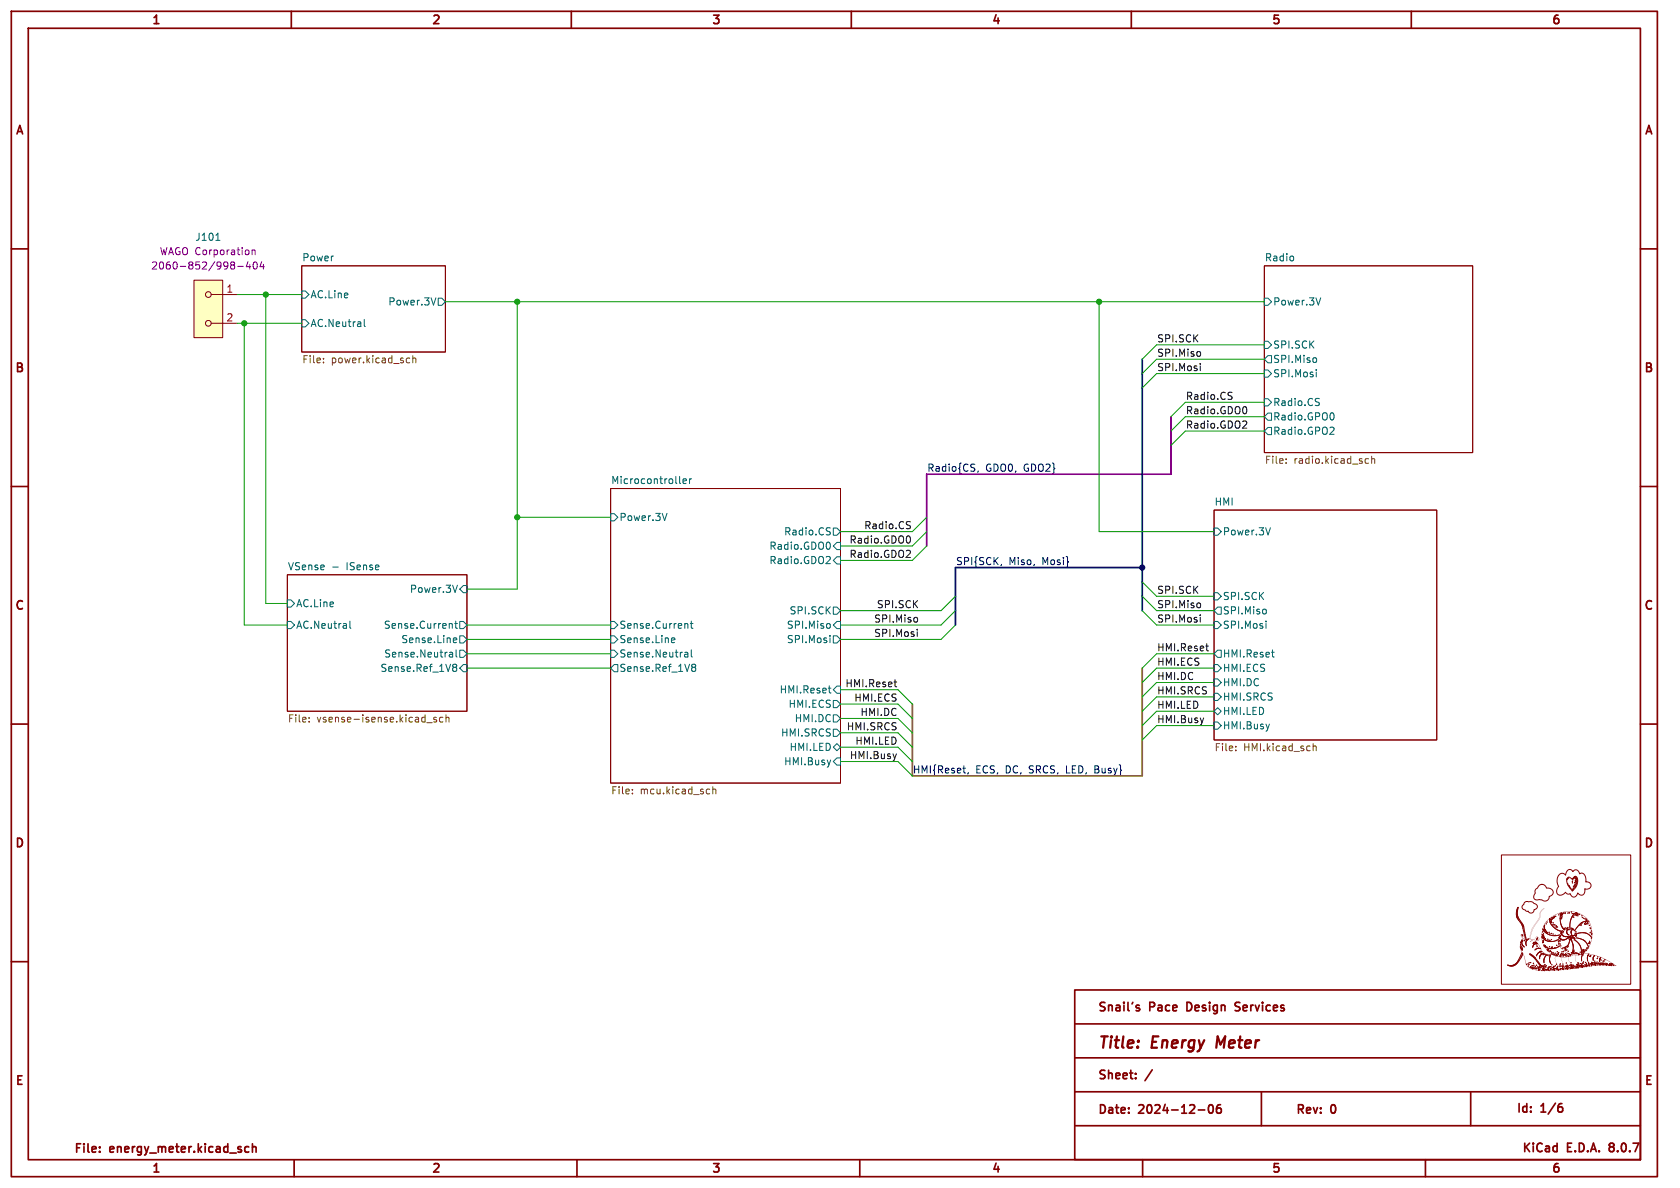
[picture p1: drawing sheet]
<svg xmlns="http://www.w3.org/2000/svg" width="297mm" height="210mm" viewBox="0 0 297 210" stroke-linecap="round" stroke-linejoin="round" font-family="sans-serif">
<defs><g id="words">
<g font-size="2.8" fill="#840000">
<text x="194" y="185.9">Title:</text>
<text x="203.7" y="185.9">Energy</text>
<text x="215.9" y="185.9">Meter</text>
</g>
<g font-size="2.1" fill="#840000">
<text x="26.7" y="4.7">1</text>
<text x="76.3" y="4.7">2</text>
<text x="125.8" y="4.7">3</text>
<text x="175.2" y="4.7">4</text>
<text x="224.7" y="4.7">5</text>
<text x="274.2" y="4.7">6</text>
<text x="2.6" y="24.2">A</text>
<text x="290.6" y="24.2">A</text>
<text x="2.5" y="66.2">B</text>
<text x="290.5" y="66.2">B</text>
<text x="2.5" y="108.2">C</text>
<text x="290.5" y="108.2">C</text>
<text x="2.5" y="150.2">D</text>
<text x="290.5" y="150.2">D</text>
<text x="194" y="179.2">Snail's</text>
<text x="203.3" y="179.2">Pace</text>
<text x="210.5" y="179.2">Design</text>
<text x="219.7" y="179.2">Services</text>
<text x="194" y="191.2">Sheet:</text>
<text x="202.7" y="191.2">/</text>
<text x="2.5" y="192.2">E</text>
<text x="194" y="197.3">Date:</text>
<text x="201.5" y="197.3">2024-12-06</text>
<text x="229" y="197.3">Rev:</text>
<text x="235.4" y="197.3">0</text>
<text x="268" y="197.1">Id:</text>
<text x="272.5" y="197.1">1/6</text>
<text x="290.5" y="192.2">E</text>
<text x="13" y="204.2">File:</text>
<text x="19.5" y="204.2">energy_meter.kicad_sch</text>
<text x="26.7" y="207.7">1</text>
<text x="76.3" y="207.7">2</text>
<text x="125.8" y="207.7">3</text>
<text x="175.2" y="207.7">4</text>
<text x="224.7" y="207.7">5</text>
<text x="269" y="204.1">KiCad</text>
<text x="274.2" y="207.7">6</text>
<text x="277.2" y="204.1">E.D.A.</text>
<text x="285.2" y="204.1">8.0.7</text>
</g>
<g font-size="1.8" fill="#840084">
<text x="26.6" y="47.9">2060-852/998-404</text>
<text x="28.1" y="45.3">WAGO Corporation</text>
</g>
<g font-size="1.8" fill="#006464">
<text x="34.4" y="42.8">J101</text>
<text x="53.3" y="46.3">Power</text>
<text x="223.5" y="46.3">Radio</text>
<text x="54.8" y="52.9">AC.Line</text>
<text x="54.8" y="58">AC.Neutral</text>
<text x="68.5" y="54.2">Power.3V</text>
<text x="225" y="54.2">Power.3V</text>
<text x="225" y="61.8">SPI.SCK</text>
<text x="225" y="64.4">SPI.Miso</text>
<text x="225" y="66.9">SPI.Mosi</text>
<text x="225" y="72">Radio.CS</text>
<text x="225" y="77.1">Radio.GPO2</text>
<text x="225" y="74.5">Radio.GPO0</text>
<text x="107.9" y="85.6">Microcontroller</text>
<text x="214.6" y="89.5">HMI</text>
<text x="109.4" y="92.3">Power.3V</text>
<text x="138.5" y="94.8">Radio.CS</text>
<text x="216.1" y="94.8">Power.3V</text>
<text x="50.8" y="100.9">VSense</text>
<text x="61.4" y="100.9">ISense</text>
<text x="135.9" y="99.9">Radio.GDO2</text>
<text x="135.9" y="97.4">Radio.GDO0</text>
<text x="52.3" y="107.5">AC.Line</text>
<text x="72.4" y="105">Power.3V</text>
<text x="216.1" y="106.3">SPI.SCK</text>
<text x="52.3" y="111.4">AC.Neutral</text>
<text x="67.8" y="111.4">Sense.Current</text>
<text x="70.8" y="113.9">Sense.Line</text>
<text x="109.4" y="111.4">Sense.Current</text>
<text x="109.4" y="113.9">Sense.Line</text>
<text x="139" y="111.4">SPI.Miso</text>
<text x="139" y="113.9">SPI.Mosi</text>
<text x="139.5" y="108.8">SPI.SCK</text>
<text x="216.1" y="108.8">SPI.Miso</text>
<text x="216.1" y="111.4">SPI.Mosi</text>
<text x="67.2" y="119">Sense.Ref_1V8</text>
<text x="67.8" y="116.4">Sense.Neutral</text>
<text x="109.4" y="116.4">Sense.Neutral</text>
<text x="109.4" y="119">Sense.Ref_1V8</text>
<text x="216.1" y="116.4">HMI.Reset</text>
<text x="216.1" y="119">HMI.ECS</text>
<text x="137.7" y="122.8">HMI.Reset</text>
<text x="139.3" y="125.3">HMI.ECS</text>
<text x="216.1" y="121.5">HMI.DC</text>
<text x="216.1" y="124.1">HMI.SRCS</text>
<text x="138" y="130.4">HMI.SRCS</text>
<text x="140.4" y="127.9">HMI.DC</text>
<text x="216.1" y="126.6">HMI.LED</text>
<text x="216.1" y="129.1">HMI.Busy</text>
<text x="138.5" y="135.5">HMI.Busy</text>
<text x="139.5" y="132.9">HMI.LED</text>
</g>
<g font-size="1.8" fill="#a90000">
<text x="39.9" y="51.8">1</text>
<text x="39.9" y="56.9">2</text>
</g>
<g font-size="1.8" fill="#725600">
<text x="53.3" y="64.5">File:</text>
<text x="58.6" y="64.5">power.kicad_sch</text>
<text x="223.5" y="82.3">File:</text>
<text x="228.7" y="82.3">radio.kicad_sch</text>
<text x="50.8" y="128">File:</text>
<text x="56" y="128">vsense-isense.kicad_sch</text>
<text x="214.6" y="133.1">File:</text>
<text x="219.9" y="133.1">HMI.kicad_sch</text>
<text x="107.9" y="140.7">File:</text>
<text x="113.2" y="140.7">mcu.kicad_sch</text>
</g>
<g font-size="1.8" fill="#0f0f0f">
<text x="204.5" y="65.7">SPI.Mosi</text>
<text x="204.5" y="60.6">SPI.SCK</text>
<text x="204.5" y="63.2">SPI.Miso</text>
<text x="209.5" y="70.8">Radio.CS</text>
<text x="209.5" y="75.9">Radio.GDO2</text>
<text x="209.5" y="73.3">Radio.GDO0</text>
<text x="152.7" y="93.6">Radio.CS</text>
<text x="150.1" y="96.2">Radio.GDO0</text>
<text x="150.1" y="98.7">Radio.GDO2</text>
<text x="154.9" y="107.6">SPI.SCK</text>
<text x="204.5" y="107.6">SPI.Miso</text>
<text x="204.5" y="105.1">SPI.SCK</text>
<text x="154.4" y="112.7">SPI.Mosi</text>
<text x="154.4" y="110.1">SPI.Miso</text>
<text x="204.5" y="110.1">SPI.Mosi</text>
<text x="204.5" y="115.2">HMI.Reset</text>
<text x="204.5" y="117.8">HMI.ECS</text>
<text x="149.4" y="121.6">HMI.Reset</text>
<text x="150.9" y="124.1">HMI.ECS</text>
<text x="204.5" y="120.3">HMI.DC</text>
<text x="204.5" y="122.8">HMI.SRCS</text>
<text x="204.5" y="125.4">HMI.LED</text>
<text x="149.6" y="129.2">HMI.SRCS</text>
<text x="151.1" y="131.7">HMI.LED</text>
<text x="152" y="126.7">HMI.DC</text>
<text x="204.5" y="127.9">HMI.Busy</text>
<text x="150.1" y="134.3">HMI.Busy</text>
</g>
<g font-size="1.8" fill="#000084">
<text x="163.8" y="83.5">Radio{CS,</text>
<text x="174.3" y="83.5">GDO0,</text>
<text x="181.1" y="83.5">GDO2}</text>
<text x="168.9" y="100">SPI{SCK,</text>
<text x="178.4" y="100">Miso,</text>
<text x="184.4" y="100">Mosi}</text>
<text x="161.3" y="136.8">HMI{Reset,</text>
<text x="172.5" y="136.8">ECS,</text>
<text x="177.9" y="136.8">DC,</text>
<text x="182.2" y="136.8">SRCS,</text>
<text x="189" y="136.8">LED,</text>
<text x="194.2" y="136.8">Busy}</text>
</g>
</g></defs>
<g fill="none" stroke="#840000" stroke-width=".3">
<path d="M2 2h291v206h-291zM5 5h285v200h-285zM51.5 2v3M101 2v3M150.5 2v3M200 2v3M249.5 2v3M2 44h3M290 44h3M2 86h3M290 86h3M2 128h3"/>
<path d="M290 128h3M2 170h3M190 175h100v30h-100zM201.3 178.2l.2 .2-.2 .3M201.3 177.7l.1 .1M210.2 177.2h-.4v1.5h.4M218.3 178.6h.8M219.2 177.3l-.6-.1-.3 .3 .2 .3 .6 .2M290 170h3M190 181h100M190 187h100M190 193h100"/>
<path d="M190 199h100M199.6 196.6v.2M199.6 195.9v.1M200.8 190.5v.2M200.8 189.8v.1M211.8 196.2h1.2M213.8 195.4l.2-.1a.81 .81 0 0 1 .6 .6 .81 .81 0 0 1-.3 .8l-.2 .1a.81 .81 0 0 1-.3-1.4zM215.8 195.3a.59 .59 0 0 0-.7 .6v.6l.1 .2 .4 .1 .2-.2 .1-.5-.1-.2h-.5l-.2 .2M223 193v6M260 193v6M275.8 195.1h.3M276 195.7l.3 .2v.4l-.3 .3"/>
<path d="M17.6 203.5v.2M17.6 202.8v.1M44 202.8l-.4-.1-.3 .3v.4l.1 .2h.6M44.6 202.8l.2-.1 .4 .1 .1 .9M44.6 202.2v1.5M52 205v3M102 205v3M152 205v3M202 205v3M252 205v3M284.6 202.2v.4M284.6 202.9v.5"/>
</g>
<path d="M215.3 183.2l-.3 2" fill="none" stroke="#840000" stroke-width=".4"/>
<g fill="none" stroke="#840000" stroke-width=".18">
<path d="M53.3 47h25.4v15.2h-25.4zM223.5 47h36.8v33h-36.8zM107.9 86.4h40.7v52h-40.7zM214.6 90.2h39.4v40.6h-39.4zM50.8 101.6h31.7v24.1h-31.7zM265.4 151.1h22.9v22.9h-22.9zM268.8 167.4l.2 .3M269 167.7h.1M269 166.1l.1 .8 .4 .5M269.1 167.7h.1M269.1 168.4l-.8 1.5-.3 .4-.7 .4-.8-.1a1.43 1.43 0 0 0 2.1-.8l.6-1.3M269.1 167.7v.1"/>
<path d="M269.7 165.9l-.7-2.6a2.42 2.42 0 0 1-.9-2.2l.3-.7-.1 .1a2.22 2.22 0 0 0 .3 2.1l.7 1.1 .5 2.2M269.9 166.3l-.2 .4 .1 .5M269.9 166.3h.1M270.3 165.9l-.4 .4M270.4 168.7l.8 .6 1 1.2 .6 .4M270.4 168.6l.8 .6 .6 .7a1.72 1.72 0 0 0 1 1M271.1 167l-.1 .5M271.1 167h.1M271.2 167h-.1M271.2 167h.1M271.8 166.8l-.6 .2M272 171.2l.1 .4"/>
<path d="M272 171.2h.1M272 171.1v.1M272 171.1h.1M272 168.4l-.4 .6M272 171v.1M272 168.4h.1M272.1 171h-.1M272.1 171h.1M272.2 170.9l-.1 .1M272.2 170.9h.1M272.2 168.3l-.2 .1M272.2 169.1v.4"/>
<path d="M272.2 169.1h.1M272.2 168.3h.1M272.3 168.9l-.1 .2M272.3 168.9h.1M272.4 167.7a.97 .97 0 0 0-1.1 .3M272.6 165.6l.5 .5a2.15 2.15 0 0 0 2.4-.1M272.6 168.2l-.4 .1M272.7 164.2h.1M272.8 164.2l.4 .6a2.57 2.57 0 0 0 2.5 .5M272.8 171.3h.1M272.8 171.2v.1M272.8 171.2h.1"/>
<path d="M272.8 170.9h.1M272.8 171.3v.1M272.8 171.4h.1M272.8 171.1v.1M272.8 171.1h.1M272.9 171.1h-.1M272.9 171.4v.1M272.9 171.1h.1M272.9 171.5h.1M272.9 171v.1M272.9 171h.1M272.9 170.9h.1"/>
<path d="M272.9 171.5l.1 .1M272.9 167.2l.7 .4a2.26 2.26 0 0 0 2.1-.4M273 168.5l-.7 .4M273 171.6h.1M273 170.9h.1M273.5 168.7l-.5 .7v.8M273.7 171.2v.1M273.7 171.3h.1M273.7 171.2h.1M273.7 171.1v.1M273.7 171.3v.1M273.7 171.1h.1"/>
<path d="M273.7 171.4h.1M273.8 171.4v.1M273.8 171l-.1 .1M273.8 171.5h.1M273.8 171.5l.1 .1M273.8 171h.1M273.9 170.9l-.1 .1M274 162.3a2.51 2.51 0 0 0 2.1 2.3M274.1 168.8l-.2 .8 .3 .8M274.6 171.2h.1M274.6 171.2l.1 .1M274.7 171.3v.1"/>
<path d="M274.7 171.4l.1 .1M274.7 170.7l-.1 .5M274.8 171.5h.1M274.8 171.5v.1M275.4 171.2h.1M275.4 171.2v.1M275.4 171.3h.1M275.4 171.3v.1M275.4 170.7v.5M275.4 171.4h.1M275.5 171.4h.1M275.5 171.4v.1"/>
<path d="M275.6 165.7l.3 .4 .4 .1 .9-.4M275.7 167.2h.1M276 164.8l.3 .6M276 161.3a2.59 2.59 0 0 0 .5 2.9M276.3 165.4h.1M276.3 171.3h.1M276.3 170.7v.6M276.3 165.4l.4 .2h.5M276.3 171.3v.1M276.3 171.4h.1M276.5 164.2h.1M276.5 164.2v.1"/>
<path d="M276.9 171h.1M276.9 170.9v.1M276.9 171v.1M276.9 171.1h.1M277 171.1h.1M277 171.1v.1M277 164.8h.1M277 164.8v.2M277 171.2h.1M277 165h.1M277 171.2l.1 .1M277 170.6l-.1 .3"/>
<path d="M277 165l.3 .3M277.1 167.2l-1 .5M277.2 164.1l-.2 .7M277.2 167.1l-.1 .1M277.2 165.6h.1M277.2 165.6v.1M277.2 165.7h.1M277.3 165.7h.1M277.4 165.7h.1M277.4 166.1h.1M277.5 165.7h-.1M277.5 166.1h.1"/>
<path d="M277.5 165.7h.1M277.5 166.1l-.3 1M277.6 166.1h-.1M277.6 165.7h.1M277.6 165.6v.1M277.6 166.1h.1M277.6 165.6h.1M277.7 165.6h-.1M277.7 166.1h-.1M277.7 166.1h.1M277.7 164.8l.2 .5M277.7 164.7v.1"/>
<path d="M277.8 166.1h-.1M277.8 166.2l.3 1.2-.3 1.3M277.8 170.8v.1M277.8 170.9h.1M277.8 170.9v.2M277.8 164.6l-.1 .1M277.8 164.6h.1M277.8 166h.1M277.8 171.1h.1M277.8 171.1l.1 .1M277.8 170.5v.3M277.9 166h-.1"/>
<path d="M277.9 165.8h.1M277.9 165.9v.1M277.9 165.8v.1M277.9 165.9h.1M277.9 171.2h.1M278.1 164.2l-.3 .4M278.1 165.7h.1M278.1 165.7v.1M278.1 165.8h.1M278.2 165.8h.1M278.2 165.4l-.1 .1M278.2 165.4h.1"/>
<path d="M278.3 165.4h-.1M278.3 165.8h.1M278.3 165.3v.1M278.3 166.1l.8 .7a2.32 2.32 0 0 1 .4 1.9M278.3 165.8v.1M278.3 165.9h.1M278.3 165.3h.1M278.4 165.9h.1M278.4 165.3h-.1M278.4 165.9v.1M278.4 165.3h.1M278.4 166h.1"/>
<path d="M278.5 165.3h.1M278.6 165.3v.1M278.6 165.4h.1M278.6 165.8l.6 .1a2.02 2.02 0 0 1 1.6 1.6M278.7 165l1.3-.1a1.82 1.82 0 0 1 1.4 .9M278.8 161.3l-.6 .3-.4 .7-.2 .9-.1 .9M278.8 170.7v.1M278.8 170.7h.1M278.8 170.8h.1M278.8 170.8v.1M278.8 170.6v.1M278.8 170.9h.1"/>
<path d="M278.9 170.9h.1M278.9 170.6h-.1M278.9 170.9v.1M278.9 170.5v.1M278.9 171h.1M279 171h.1M279 170.4l-.1 .1M279 171v.1M279 171.1h.1M279.6 170.6v.1M279.6 170.7h.1M279.6 170.6h.1"/>
<path d="M279.6 170.5v.1M279.6 170.7v.1M279.6 170.5h.1M279.6 170.8h.1M279.6 170.8l.1 .1M279.7 170.4l-.1 .1M279.7 170.4h.1M279.7 170.9h.1M279.7 170.9l.1 .1M279.8 171h.1M280 168.5l-.4 .6v.8M280.4 170.7h.1"/>
<path d="M280.4 170.7v.1M280.4 170.5v.2M280.4 170.8h.1M280.4 170.5h.1M280.4 170.4v.1M280.4 170.4h.1M280.5 170.4h-.1M280.5 170.4h.1M280.5 170.9h.1M280.5 170.3v.1M280.5 170.3h.1M280.7 169.1v.8"/>
<path d="M280.7 169v.1M280.7 168.9v.1M280.7 168.9h.1M280.9 168.6l-.2 .3M280.9 162.9a2.33 2.33 0 0 0-2.4 1.4l-.1 .2M281.3 170.5h.1M281.3 170.5v.1M281.3 170.4v.1M281.3 170.6h.1M281.3 170.4h.1M281.3 170.6l.1 .1M281.4 170.7h.1"/>
<path d="M281.4 170.7v.1M281.4 170.4h.1M281.4 170.3v.1M281.7 169.3v.5M281.7 169.3h.1M281.7 169.2v.1M281.7 169.2h.1M281.8 169l-.1 .2M281.8 169h.1M281.9 168.9l-.1 .1M281.9 168.9h.1M282 170.5h.1"/>
<path d="M282 170.5l.1 .1M282.1 170.6h.1M282.1 170.4l-.1 .1M282.1 170.4h.1M282.1 170.3v.1M282.1 170.3h.1M282.1 170.2v.1M282.1 170.2h.1M282.2 170.2h-.1M282.8 170.4h.1M282.8 170.5h.1M282.9 170.5h.1"/>
<path d="M282.9 170.4h-.1M282.9 170.3v.1M282.9 170.5v.1M282.9 170.6h.1M282.9 170.3h.1M282.9 170.2v.1M283 169.2l-.2 .4v.4M283.4 170.4v.1M283.4 170.4h.1M283.4 170.5h.1M283.4 170.5v.1M283.4 170.3h.1"/>
<path d="M283.4 170.6h.1M283.4 170.2v.1M284 170.5h.1M284 170.4v.1M284 170.6h.1M284 170.4h.1M284 170.6v.1M284 170.3v.1M284.1 170.3h.1M284.5 170.5h.1M284.5 170.5v.1M284.5 170.4v.1"/>
<path d="M284.5 170.4h.1M284.5 170.6v.1M284.5 170.7h.1M284.6 170.3l-.1 .1M284.6 170.3h.1M284.9 170.6h.1M284.9 170.5v.1M284.9 170.6v.1M284.9 170.7h.1M285 170.3l-.1 .2M285 170.3h.1"/>
</g>
<g fill="none" stroke="#006464" stroke-width=".18">
<path d="M53.3 56.5h.7l.6 .7-.6 .6h-.7zM53.3 51.4h.7l.6 .7-.6 .6h-.7zM64.4 56.5v1l.2 .2M77.1 52.6l-.5 1.3M77.5 52.7h.6l.6 .6-.6 .7h-.6zM223.5 52.7h.7l.6 .6-.6 .7h-.7zM228.6 45.4v.6M233.5 52.6l-.4 1.3M223.5 60.3h.7l.6 .7-.6 .6h-.7zM223.5 65.4h.7l.6 .6-.6 .7h-.7zM223.5 70.5h.7l.6 .6-.6 .7h-.7zM224.2 62.9h.6v1.2h-.6l-.7-.6z"/>
<path d="M224.2 75.6h.6v1.2h-.6l-.7-.6zM224.2 73h.6v1.3h-.6l-.7-.6zM232.5 63.2l.3 .3v.3l-.3 .3M232.7 65.3v.2M232.7 65.8v.8M233 71.1l.2 .2-.2 .4M233.1 70.4l.1 .1M235.3 75.5l.4 .1 .1 .3-.7 .9h.7M235.5 73a.79 .79 0 0 1 0 1.2M107.9 90.8h.7l.6 .6-.6 .7h-.7zM117.9 90.7l-.4 1.3M120.1 85.3l.2 .2"/>
<path d="M120.8 85.1l.6-.2-.1-.2-.4-.1-.1 .2v.6h.5M121.9 84.6v.9M122.3 84.6l-.4 .3M146.5 95.8a.79 .79 0 0 1 0 1.3M146.5 94l.3 .2-.3 .4M146.5 98.4l.3 .2-.1 .3-.7 .7h.8M146.6 93.3l.2 .1M147.3 93.3h.7l.6 .7-.6 .6h-.7zM148 98.4h.6v1.3h-.6l-.7-.6zM148 95.9h.6v1.3h-.6l-.7-.7zM214.6 93.3h.7l.6 .7-.6 .6h-.7zM224.6 93.3l-.4 1.3"/>
<path d="M50.8 106h.6l.7 .7-.7 .6h-.6zM50.8 109.9h.6l.7 .6-.7 .6h-.6zM58.8 100.2h1M61.9 109.8v1.1l.1 .2M79.5 115.4h.5v.7M79.5 116.1h.5M79.6 110.2l.4 .2v.7M80 115.6l-.5 .1M80.1 117.5l.2-.1 .3 .1 .1 .2-.2 .3M80.1 117.8l.2 .2M80.2 113.5h.5M80.2 112.8h.4l.1 .3-.6 .1"/>
<path d="M80.3 118h.2M80.3 118l-.2 .1M80.4 110.2h.5M80.5 118l.2 .2v.4l-.2 .1-.4-.1M80.6 109.8v1.1l.3 .2M80.6 114.9v1.1l.2 .1M80.9 103.4l-.5 1.3M81.3 112.4h.6l.6 .6-.6 .7h-.6zM81.3 114.9h.6l.6 .7-.6 .6h-.6zM81.3 109.9h.6l.6 .6-.6 .6h-.6zM81.9 103.5h.6v1.3h-.6l-.6-.7zM81.9 117.5h.6v1.2h-.6l-.6-.6z"/>
<path d="M107.9 109.9h.7l.6 .6-.6 .6h-.7zM107.9 112.4h.7l.6 .6-.6 .7h-.7zM107.9 114.9h.7l.6 .7-.6 .6h-.7zM108.6 117.5h.6v1.2h-.6l-.7-.6zM118.8 113.5h.4M118.8 112.8h.3l.2 .3-.6 .1M121.1 115.4h.4l.1 .7M121.1 116.1h.5M121.2 110.2l.4 .2v.7M121.6 115.6l-.5 .1M122 110.2h.5M122.2 109.8v1.1l.3 .2"/>
<path d="M122.2 114.9v1.1l.2 .1M122.3 117.8l.2 .2M122.3 117.5l.2-.1 .4 .1 .1 .2-.2 .3M122.5 118h.3M122.5 118l-.2 .1M122.8 118l.2 .2-.1 .4-.1 .1-.5-.1M146.5 110.2l.3 .3v.3l-.3 .3M146.7 112.3v.2M146.7 112.8v.8M147.3 112.4h.7l.6 .6-.6 .7h-.7zM147.3 107.3h.7l.6 .7-.6 .6h-.7zM148 109.9h.6v1.2h-.6l-.7-.6z"/>
<path d="M214.6 117.5h.7l.6 .6-.6 .6h-.7zM214.6 104.8h.7l.6 .6-.6 .6h-.7zM214.6 109.9h.7l.6 .6-.6 .6h-.7zM215.3 114.9h.6v1.3h-.6l-.7-.6zM215.3 107.3h.6v1.3h-.6l-.7-.6zM223.6 107.7l.3 .2v.4l-.3 .2M223.8 109.8v.1M223.8 110.2v.9M224.8 115.3h.5M225 116.1h.3M146.4 121.7h.5M146.7 122.4l.2 .1"/>
<path d="M146.8 134.4l-.3 .8M147.3 123.8h.7l.6 .7-.6 .6h-.7zM147.3 126.4h.7l.6 .6-.6 .6h-.7zM147.3 128.9h.7l.6 .6-.6 .7h-.7zM148 131.4l.6 .7-.6 .6-.7-.6zM148 134h.6v1.3h-.6l-.7-.7zM148 121.3h.6v1.3h-.6l-.7-.7zM214.6 120h.7l.6 .7-.6 .6h-.7zM214.6 122.6h.7l.6 .6-.6 .6h-.7zM214.6 125.7l.7-.6 .6 .6-.6 .7zM214.6 127.6h.7l.6 .7-.6 .6h-.7zM224.4 128l-.3 .8"/>
</g>
<g fill="none" stroke="#725600" stroke-width=".18">
<path d="M57.2 64v.1M57.2 63.4v.1M72.1 63.3l.3 .1M72.4 64.1h-.3M73 63.4l.2-.1 .3 .1v.7M73 62.9v1.2M227.4 81.8v.1M227.4 81.1v.2M241.5 81.9h.4M241.5 81.1h.4M242.5 81.2l.2-.1h.3v.8M242.5 80.6v1.3"/>
<path d="M54.6 127.5v.1M54.6 126.9v.1M75.5 127.8h.9M77.1 126.9l-.3-.1-.1 .2v.2l.4 .1v.3h-.4M78.3 126.9l-.4-.1-.2 .2 .1 .6h.5M78.8 126.9l.2-.1 .3 .1 .1 .7M78.8 126.4v1.2M111.8 139.6v.1M125.3 139.5l.2 .1M126 139.1v1.2M126 139.6l.2-.1 .3 .1 .1 .7M218.5 132.6v.1"/>
<path d="M218.5 131.9v.2M232.1 131.4v1.3M232.1 132l.2-.1h.3l.1 .8M111.8 140.2v.1M125.5 140.3h-.2"/>
</g>
<g fill="#840000">
<path d="M270.5 165.9l.5 .2z"/>
<path d="M274.9 169h.1a1.54 1.54 0 0 0 .2 1.3 1.44 1.44 0 0 1-.3-1.3z"/>
<path d="M278.6 168.8v1.2l-.1-.6z"/>
<path d="M276 169.2l.3 1z"/>
<path d="M277.2 169.2l.3 .9z"/>
</g>
<g fill="none" stroke="#840000" stroke-width=".18">
<path d="M269.1 165.3l.1 .2zM271.8 165.8l-.1 .3z"/>
<circle cx="277" cy="155.5" r=".03"/>
<circle cx="277.1" cy="155.4" r=".03"/>
<circle cx="277.1" cy="156.2" r=".03"/>
<circle cx="277.2" cy="155.3" r=".03"/>
<circle cx="277.3" cy="156.5" r=".03"/>
<circle cx="277.3" cy="155.2" r=".03"/>
<circle cx="277.4" cy="156.6" r=".03"/>
<circle cx="277.5" cy="156.7" r=".03"/>
<circle cx="277.5" cy="156.9" r=".03"/>
<circle cx="277.7" cy="157.1" r=".03"/>
<circle cx="277.9" cy="157.3" r=".03"/>
<circle cx="278" cy="155.9" r=".03"/>
<circle cx="278" cy="156.1" r=".03"/>
<circle cx="278" cy="155.6" r=".03"/>
<circle cx="278.1" cy="157.3" r=".03"/>
<circle cx="278.1" cy="157" r=".03"/>
<circle cx="278.1" cy="157.2" r=".03"/>
<circle cx="278.2" cy="156.8" r=".03"/>
<circle cx="278.2" cy="155.3" r=".03"/>
<circle cx="278.3" cy="155.2" r=".03"/>
<circle cx="278.3" cy="157" r=".03"/>
<circle cx="278.3" cy="156.7" r=".03"/>
<circle cx="278.3" cy="156.5" r=".03"/>
<circle cx="278.4" cy="155.2" r=".03"/>
<circle cx="278.4" cy="156.1" r=".03"/>
<circle cx="278.4" cy="156.8" r=".03"/>
<circle cx="278.4" cy="156.4" r=".03"/>
<circle cx="278.5" cy="156.7" r=".03"/>
<circle cx="278.5" cy="156" r=".03"/>
<circle cx="278.5" cy="155.3" r=".03"/>
<circle cx="278.5" cy="155.7" r=".03"/>
<circle cx="278.5" cy="155.6" r=".03"/>
<circle cx="278.5" cy="155" r=".03"/>
<circle cx="278.6" cy="155.8" r=".03"/>
<circle cx="278.6" cy="156.3" r=".03"/>
<circle cx="278.6" cy="156.6" r=".03"/>
<circle cx="278.6" cy="155.1" r=".03"/>
<circle cx="278.6" cy="156.5" r=".03"/>
<circle cx="278.7" cy="155.2" r=".03"/>
<circle cx="278.7" cy="156.2" r=".03"/>
<circle cx="278.7" cy="155.3" r=".03"/>
<circle cx="278.7" cy="156.1" r=".03"/>
<circle cx="278.8" cy="155.5" r=".03"/>
<circle cx="278.8" cy="155.9" r=".03"/>
<circle cx="278.8" cy="155.8" r=".03"/>
<circle cx="278.8" cy="155.6" r=".03"/>
<circle cx="278.8" cy="155.7" r=".03"/>
<circle cx="268.8" cy="167.1" r=".03"/>
<circle cx="268.8" cy="167" r=".03"/>
<circle cx="268.8" cy="166.7" r=".03"/>
<circle cx="268.9" cy="166.6" r=".03"/>
<circle cx="268.9" cy="167.3" r=".03"/>
<circle cx="269" cy="167.4" r=".03"/>
<circle cx="269" cy="167.8" r=".03"/>
<circle cx="269.1" cy="166.4" r=".03"/>
<circle cx="269.1" cy="168" r=".03"/>
<circle cx="269.1" cy="167.6" r=".03"/>
<circle cx="269.1" cy="167.9" r=".03"/>
<circle cx="269.2" cy="166.5" r=".03"/>
<circle cx="269.2" cy="166.2" r=".03"/>
<circle cx="269.5" cy="166.3" r=".03"/>
<circle cx="269.6" cy="166.1" r=".03"/>
<circle cx="269.9" cy="166.1" r=".03"/>
<circle cx="269.9" cy="170.5" r=".03"/>
<circle cx="270.1" cy="170.4" r=".03"/>
<circle cx="270.2" cy="170.8" r=".03"/>
<circle cx="270.3" cy="170.5" r=".03"/>
<circle cx="270.3" cy="170.2" r=".03"/>
<circle cx="270.5" cy="171" r=".03"/>
<circle cx="270.6" cy="170.9" r=".03"/>
<circle cx="270.6" cy="170.2" r=".03"/>
<circle cx="270.8" cy="171.1" r=".03"/>
<circle cx="270.8" cy="171" r=".03"/>
<circle cx="270.8" cy="170.7" r=".03"/>
<circle cx="270.9" cy="171.2" r=".03"/>
<circle cx="270.9" cy="171.3" r=".03"/>
<circle cx="271" cy="171" r=".03"/>
<circle cx="271" cy="170.7" r=".03"/>
<circle cx="271.1" cy="166.8" r=".03"/>
<circle cx="271.1" cy="170.3" r=".03"/>
<circle cx="271.1" cy="166.7" r=".03"/>
<circle cx="271.1" cy="171.2" r=".03"/>
<circle cx="271.2" cy="171" r=".03"/>
<circle cx="271.2" cy="170.6" r=".03"/>
<circle cx="271.2" cy="166.6" r=".03"/>
<circle cx="271.2" cy="171.1" r=".03"/>
<circle cx="271.4" cy="171.1" r=".03"/>
<circle cx="271.4" cy="171.2" r=".03"/>
<circle cx="271.4" cy="166.8" r=".03"/>
<circle cx="271.4" cy="170.8" r=".03"/>
<circle cx="271.5" cy="166.7" r=".03"/>
<circle cx="271.5" cy="166.6" r=".03"/>
<circle cx="271.6" cy="171.3" r=".03"/>
<circle cx="271.6" cy="171.2" r=".03"/>
<circle cx="271.6" cy="166.7" r=".03"/>
<circle cx="271.6" cy="166.8" r=".03"/>
<circle cx="271.6" cy="170.6" r=".03"/>
<circle cx="271.7" cy="167.1" r=".03"/>
<circle cx="271.7" cy="167.4" r=".03"/>
<circle cx="271.8" cy="171.2" r=".03"/>
<circle cx="271.8" cy="170.9" r=".03"/>
<circle cx="272" cy="171.3" r=".03"/>
<circle cx="272" cy="167.6" r=".03"/>
<circle cx="272.1" cy="171.2" r=".03"/>
<circle cx="272.1" cy="171.5" r=".03"/>
<circle cx="272.1" cy="170.9" r=".03"/>
<circle cx="272.2" cy="171.4" r=".03"/>
<circle cx="272.2" cy="168.3" r=".03"/>
<circle cx="272.3" cy="170.8" r=".03"/>
<circle cx="272.3" cy="168.2" r=".03"/>
<circle cx="272.4" cy="171.1" r=".03"/>
<circle cx="272.4" cy="171" r=".03"/>
<circle cx="272.5" cy="168.5" r=".03"/>
<circle cx="272.6" cy="171" r=".03"/>
<circle cx="272.6" cy="171.6" r=".03"/>
<circle cx="272.7" cy="165.7" r=".03"/>
<circle cx="272.7" cy="165.2" r=".03"/>
<circle cx="272.7" cy="164.8" r=".03"/>
<circle cx="272.7" cy="165.4" r=".03"/>
<circle cx="272.7" cy="166.6" r=".03"/>
<circle cx="272.7" cy="171.3" r=".03"/>
<circle cx="272.8" cy="166.3" r=".03"/>
<circle cx="272.8" cy="165.8" r=".03"/>
<circle cx="272.8" cy="165.6" r=".03"/>
<circle cx="272.8" cy="170.7" r=".03"/>
<circle cx="272.8" cy="165.3" r=".03"/>
<circle cx="272.8" cy="168.8" r=".03"/>
<circle cx="272.8" cy="166.5" r=".03"/>
<circle cx="272.9" cy="166.6" r=".03"/>
<circle cx="272.9" cy="165.1" r=".03"/>
<circle cx="272.9" cy="166.3" r=".03"/>
<circle cx="272.9" cy="171.3" r=".03"/>
<circle cx="272.9" cy="165.4" r=".03"/>
<circle cx="272.9" cy="165.7" r=".03"/>
<circle cx="272.9" cy="165.6" r=".03"/>
<circle cx="272.9" cy="164.5" r=".03"/>
<circle cx="272.9" cy="164.3" r=".03"/>
<circle cx="273" cy="167.1" r=".03"/>
<circle cx="273" cy="171.2" r=".03"/>
<circle cx="273" cy="165.8" r=".03"/>
<circle cx="273" cy="168.7" r=".03"/>
<circle cx="273" cy="163.8" r=".03"/>
<circle cx="273" cy="163.9" r=".03"/>
<circle cx="273" cy="165.7" r=".03"/>
<circle cx="273" cy="164" r=".03"/>
<circle cx="273" cy="170.6" r=".03"/>
<circle cx="273" cy="164.2" r=".03"/>
<circle cx="273.1" cy="163.6" r=".03"/>
<circle cx="273.1" cy="164.3" r=".03"/>
<circle cx="273.1" cy="164.4" r=".03"/>
<circle cx="273.1" cy="171.3" r=".03"/>
<circle cx="273.1" cy="170.6" r=".03"/>
<circle cx="273.1" cy="167.4" r=".03"/>
<circle cx="273.2" cy="168.7" r=".03"/>
<circle cx="273.2" cy="167.2" r=".03"/>
<circle cx="273.2" cy="165.9" r=".03"/>
<circle cx="273.2" cy="164.4" r=".03"/>
<circle cx="273.2" cy="167.3" r=".03"/>
<circle cx="273.2" cy="164.6" r=".03"/>
<circle cx="273.2" cy="170.8" r=".03"/>
<circle cx="273.3" cy="171.4" r=".03"/>
<circle cx="273.3" cy="164.5" r=".03"/>
<circle cx="273.3" cy="171.5" r=".03"/>
<circle cx="273.3" cy="171" r=".03"/>
<circle cx="273.3" cy="166.2" r=".03"/>
<circle cx="273.4" cy="163.3" r=".03"/>
<circle cx="273.4" cy="170.7" r=".03"/>
<circle cx="273.4" cy="167.4" r=".03"/>
<circle cx="273.4" cy="171.4" r=".03"/>
<circle cx="273.4" cy="164.7" r=".03"/>
<circle cx="273.4" cy="164.8" r=".03"/>
<circle cx="273.5" cy="171.5" r=".03"/>
<circle cx="273.5" cy="167.5" r=".03"/>
<circle cx="273.5" cy="163" r=".03"/>
<circle cx="273.5" cy="168.9" r=".03"/>
<circle cx="273.5" cy="167.9" r=".03"/>
<circle cx="273.6" cy="171.4" r=".03"/>
<circle cx="273.6" cy="168" r=".03"/>
<circle cx="273.6" cy="164.9" r=".03"/>
<circle cx="273.6" cy="166.1" r=".03"/>
<circle cx="273.7" cy="171" r=".03"/>
<circle cx="273.7" cy="168.1" r=".03"/>
<circle cx="273.7" cy="171.3" r=".03"/>
<circle cx="273.8" cy="167.9" r=".03"/>
<circle cx="273.8" cy="171" r=".03"/>
<circle cx="273.9" cy="169" r=".03"/>
<circle cx="273.9" cy="168.9" r=".03"/>
<circle cx="273.9" cy="166.2" r=".03"/>
<circle cx="273.9" cy="164.8" r=".03"/>
<circle cx="273.9" cy="167.4" r=".03"/>
<circle cx="274" cy="168.2" r=".03"/>
<circle cx="274" cy="162.7" r=".03"/>
<circle cx="274" cy="165.1" r=".03"/>
<circle cx="274" cy="166.3" r=".03"/>
<circle cx="274" cy="170.9" r=".03"/>
<circle cx="274" cy="162.4" r=".03"/>
<circle cx="274" cy="162.6" r=".03"/>
<circle cx="274.1" cy="171.5" r=".03"/>
<circle cx="274.1" cy="163.1" r=".03"/>
<circle cx="274.1" cy="171.2" r=".03"/>
<circle cx="274.1" cy="168.1" r=".03"/>
<circle cx="274.1" cy="162.9" r=".03"/>
<circle cx="274.1" cy="162.6" r=".03"/>
<circle cx="274.2" cy="168.2" r=".03"/>
<circle cx="274.2" cy="170.9" r=".03"/>
<circle cx="274.2" cy="162.8" r=".03"/>
<circle cx="274.3" cy="162.7" r=".03"/>
<circle cx="274.3" cy="163" r=".03"/>
<circle cx="274.3" cy="167.5" r=".03"/>
<circle cx="274.3" cy="166.1" r=".03"/>
<circle cx="274.3" cy="165" r=".03"/>
<circle cx="274.3" cy="162.5" r=".03"/>
<circle cx="274.3" cy="171.3" r=".03"/>
<circle cx="274.3" cy="168.3" r=".03"/>
<circle cx="274.3" cy="168.6" r=".03"/>
<circle cx="274.3" cy="163.1" r=".03"/>
<circle cx="274.3" cy="170.6" r=".03"/>
<circle cx="274.4" cy="162.2" r=".03"/>
<circle cx="274.4" cy="167.4" r=".03"/>
<circle cx="274.4" cy="171.4" r=".03"/>
<circle cx="274.4" cy="162.5" r=".03"/>
<circle cx="274.4" cy="171" r=".03"/>
<circle cx="274.5" cy="167.6" r=".03"/>
<circle cx="274.5" cy="162.3" r=".03"/>
<circle cx="274.5" cy="168.7" r=".03"/>
<circle cx="274.5" cy="163.5" r=".03"/>
<circle cx="274.6" cy="168.4" r=".03"/>
<circle cx="274.6" cy="165.1" r=".03"/>
<circle cx="274.6" cy="162.2" r=".03"/>
<circle cx="274.6" cy="171.4" r=".03"/>
<circle cx="274.6" cy="168.7" r=".03"/>
<circle cx="274.6" cy="163.2" r=".03"/>
<circle cx="274.6" cy="162.3" r=".03"/>
<circle cx="274.6" cy="171.3" r=".03"/>
<circle cx="274.7" cy="162.1" r=".03"/>
<circle cx="274.7" cy="163.5" r=".03"/>
<circle cx="274.7" cy="168.7" r=".03"/>
<circle cx="274.8" cy="170.9" r=".03"/>
<circle cx="274.8" cy="168.8" r=".03"/>
<circle cx="274.8" cy="162.1" r=".03"/>
<circle cx="274.8" cy="162.2" r=".03"/>
<circle cx="274.9" cy="171.2" r=".03"/>
<circle cx="274.9" cy="163.5" r=".03"/>
<circle cx="274.9" cy="162" r=".03"/>
<circle cx="274.9" cy="167.5" r=".03"/>
<circle cx="274.9" cy="168.8" r=".03"/>
<circle cx="274.9" cy="163.7" r=".03"/>
<circle cx="274.9" cy="168.5" r=".03"/>
<circle cx="274.9" cy="165.3" r=".03"/>
<circle cx="275" cy="170.8" r=".03"/>
<circle cx="275" cy="171.2" r=".03"/>
<circle cx="275" cy="162" r=".03"/>
<circle cx="275.1" cy="168.9" r=".03"/>
<circle cx="275.1" cy="163.9" r=".03"/>
<circle cx="275.1" cy="163.7" r=".03"/>
<circle cx="275.2" cy="168.7" r=".03"/>
<circle cx="275.2" cy="171.3" r=".03"/>
<circle cx="275.2" cy="166.3" r=".03"/>
<circle cx="275.2" cy="168.9" r=".03"/>
<circle cx="275.2" cy="170.5" r=".03"/>
<circle cx="275.2" cy="163.8" r=".03"/>
<circle cx="275.2" cy="167.1" r=".03"/>
<circle cx="275.2" cy="171.2" r=".03"/>
<circle cx="275.3" cy="171" r=".03"/>
<circle cx="275.3" cy="168.9" r=".03"/>
<circle cx="275.3" cy="168.3" r=".03"/>
<circle cx="275.3" cy="163.9" r=".03"/>
<circle cx="275.4" cy="168.7" r=".03"/>
<circle cx="275.5" cy="168.6" r=".03"/>
<circle cx="275.5" cy="166.5" r=".03"/>
<circle cx="275.5" cy="168.7" r=".03"/>
<circle cx="275.6" cy="168.4" r=".03"/>
<circle cx="275.6" cy="161.7" r=".03"/>
<circle cx="275.6" cy="166.3" r=".03"/>
<circle cx="275.6" cy="166.9" r=".03"/>
<circle cx="275.6" cy="171.4" r=".03"/>
<circle cx="275.6" cy="166.8" r=".03"/>
<circle cx="275.7" cy="165.6" r=".03"/>
<circle cx="275.7" cy="165.7" r=".03"/>
<circle cx="275.7" cy="169" r=".03"/>
<circle cx="275.8" cy="170.6" r=".03"/>
<circle cx="275.8" cy="166.3" r=".03"/>
<circle cx="275.8" cy="170.9" r=".03"/>
<circle cx="275.8" cy="166.4" r=".03"/>
<circle cx="275.8" cy="161.5" r=".03"/>
<circle cx="275.8" cy="166.9" r=".03"/>
<circle cx="275.8" cy="171.4" r=".03"/>
<circle cx="275.8" cy="162.4" r=".03"/>
<circle cx="275.8" cy="170.4" r=".03"/>
<circle cx="275.8" cy="165.5" r=".03"/>
<circle cx="275.9" cy="171.3" r=".03"/>
<circle cx="275.9" cy="168.9" r=".03"/>
<circle cx="275.9" cy="165.4" r=".03"/>
<circle cx="275.9" cy="161.7" r=".03"/>
<circle cx="275.9" cy="169.1" r=".03"/>
<circle cx="275.9" cy="168.8" r=".03"/>
<circle cx="275.9" cy="167.2" r=".03"/>
<circle cx="275.9" cy="165.9" r=".03"/>
<circle cx="275.9" cy="170.8" r=".03"/>
<circle cx="276" cy="165.1" r=".03"/>
<circle cx="276" cy="169" r=".03"/>
<circle cx="276" cy="161.9" r=".03"/>
<circle cx="276" cy="168.6" r=".03"/>
<circle cx="276" cy="162.4" r=".03"/>
<circle cx="276" cy="162.2" r=".03"/>
<circle cx="276" cy="165.3" r=".03"/>
<circle cx="276.1" cy="164.9" r=".03"/>
<circle cx="276.1" cy="161.7" r=".03"/>
<circle cx="276.1" cy="171.2" r=".03"/>
<circle cx="276.1" cy="162.3" r=".03"/>
<circle cx="276.1" cy="168.5" r=".03"/>
<circle cx="276.1" cy="161.5" r=".03"/>
<circle cx="276.1" cy="161.9" r=".03"/>
<circle cx="276.1" cy="170.8" r=".03"/>
<circle cx="276.1" cy="168.3" r=".03"/>
<circle cx="276.2" cy="162.1" r=".03"/>
<circle cx="276.2" cy="164.9" r=".03"/>
<circle cx="276.2" cy="168.7" r=".03"/>
<circle cx="276.2" cy="161.7" r=".03"/>
<circle cx="276.2" cy="161.6" r=".03"/>
<circle cx="276.2" cy="161.5" r=".03"/>
<circle cx="276.3" cy="164.6" r=".03"/>
<circle cx="276.3" cy="170.4" r=".03"/>
<circle cx="276.3" cy="168.8" r=".03"/>
<circle cx="276.3" cy="164.9" r=".03"/>
<circle cx="276.3" cy="168.6" r=".03"/>
<circle cx="276.3" cy="171.2" r=".03"/>
<circle cx="276.3" cy="169" r=".03"/>
<circle cx="276.4" cy="168.9" r=".03"/>
<circle cx="276.4" cy="161.4" r=".03"/>
<circle cx="276.4" cy="168.3" r=".03"/>
<circle cx="276.4" cy="171.3" r=".03"/>
<circle cx="276.4" cy="170.8" r=".03"/>
<circle cx="276.4" cy="164.1" r=".03"/>
<circle cx="276.4" cy="164.7" r=".03"/>
<circle cx="276.5" cy="161.4" r=".03"/>
<circle cx="276.5" cy="168.9" r=".03"/>
<circle cx="276.5" cy="168.7" r=".03"/>
<circle cx="276.5" cy="164.2" r=".03"/>
<circle cx="276.5" cy="171" r=".03"/>
<circle cx="276.5" cy="164.4" r=".03"/>
<circle cx="276.6" cy="164.1" r=".03"/>
<circle cx="276.6" cy="168.8" r=".03"/>
<circle cx="276.7" cy="167.7" r=".03"/>
<circle cx="276.7" cy="164.3" r=".03"/>
<circle cx="276.7" cy="168.7" r=".03"/>
<circle cx="276.7" cy="161.5" r=".03"/>
<circle cx="276.7" cy="168" r=".03"/>
<circle cx="276.7" cy="171.2" r=".03"/>
<circle cx="276.7" cy="167.6" r=".03"/>
<circle cx="276.7" cy="161.4" r=".03"/>
<circle cx="276.7" cy="164.1" r=".03"/>
<circle cx="276.7" cy="170.8" r=".03"/>
<circle cx="276.8" cy="169" r=".03"/>
<circle cx="276.8" cy="167.7" r=".03"/>
<circle cx="276.8" cy="167.9" r=".03"/>
<circle cx="276.8" cy="171.2" r=".03"/>
<circle cx="276.8" cy="168.6" r=".03"/>
<circle cx="276.8" cy="167.6" r=".03"/>
<circle cx="276.8" cy="170.9" r=".03"/>
<circle cx="276.9" cy="168" r=".03"/>
<circle cx="276.9" cy="170.3" r=".03"/>
<circle cx="276.9" cy="169" r=".03"/>
<circle cx="276.9" cy="171" r=".03"/>
<circle cx="277" cy="168.8" r=".03"/>
<circle cx="277" cy="164.2" r=".03"/>
<circle cx="277" cy="167.9" r=".03"/>
<circle cx="277" cy="164.1" r=".03"/>
<circle cx="277.1" cy="167.5" r=".03"/>
<circle cx="277.1" cy="171.1" r=".03"/>
<circle cx="277.1" cy="164.4" r=".03"/>
<circle cx="277.1" cy="170.7" r=".03"/>
<circle cx="277.1" cy="170.8" r=".03"/>
<circle cx="277.2" cy="169" r=".03"/>
<circle cx="277.2" cy="164" r=".03"/>
<circle cx="277.2" cy="161.4" r=".03"/>
<circle cx="277.2" cy="167.3" r=".03"/>
<circle cx="277.2" cy="168.6" r=".03"/>
<circle cx="277.3" cy="168.2" r=".03"/>
<circle cx="277.3" cy="171.2" r=".03"/>
<circle cx="277.3" cy="170.8" r=".03"/>
<circle cx="277.3" cy="169.1" r=".03"/>
<circle cx="277.3" cy="164.3" r=".03"/>
<circle cx="277.4" cy="165.9" r=".03"/>
<circle cx="277.4" cy="171" r=".03"/>
<circle cx="277.4" cy="161.3" r=".03"/>
<circle cx="277.4" cy="168.6" r=".03"/>
<circle cx="277.4" cy="165.6" r=".03"/>
<circle cx="277.4" cy="161.4" r=".03"/>
<circle cx="277.5" cy="168.8" r=".03"/>
<circle cx="277.5" cy="165.7" r=".03"/>
<circle cx="277.5" cy="170.7" r=".03"/>
<circle cx="277.5" cy="164.3" r=".03"/>
<circle cx="277.6" cy="171.1" r=".03"/>
<circle cx="277.6" cy="165.5" r=".03"/>
<circle cx="277.6" cy="168.9" r=".03"/>
<circle cx="277.6" cy="170.6" r=".03"/>
<circle cx="277.6" cy="171.2" r=".03"/>
<circle cx="277.6" cy="165.6" r=".03"/>
<circle cx="277.7" cy="168.8" r=".03"/>
<circle cx="277.7" cy="165.9" r=".03"/>
<circle cx="277.7" cy="170.2" r=".03"/>
<circle cx="277.8" cy="164.1" r=".03"/>
<circle cx="277.8" cy="166" r=".03"/>
<circle cx="277.8" cy="171.1" r=".03"/>
<circle cx="277.8" cy="165.7" r=".03"/>
<circle cx="277.8" cy="168.4" r=".03"/>
<circle cx="277.8" cy="161.2" r=".03"/>
<circle cx="277.8" cy="164.5" r=".03"/>
<circle cx="277.9" cy="170.8" r=".03"/>
<circle cx="277.9" cy="165.6" r=".24"/>
<circle cx="277.9" cy="170.9" r=".03"/>
<circle cx="277.9" cy="164.1" r=".03"/>
<circle cx="277.9" cy="165.5" r=".03"/>
<circle cx="278" cy="161.5" r=".03"/>
<circle cx="278" cy="165.7" r=".03"/>
<circle cx="278" cy="171.1" r=".03"/>
<circle cx="278" cy="170.8" r=".03"/>
<circle cx="278" cy="162.1" r=".03"/>
<circle cx="278" cy="164.2" r=".03"/>
<circle cx="278.1" cy="170.6" r=".03"/>
<circle cx="278.1" cy="162" r=".03"/>
<circle cx="278.1" cy="168.3" r=".03"/>
<circle cx="278.1" cy="168.4" r=".03"/>
<circle cx="278.1" cy="170.7" r=".03"/>
<circle cx="278.1" cy="168.5" r=".03"/>
<circle cx="278.2" cy="171" r=".03"/>
<circle cx="278.2" cy="164.4" r=".03"/>
<circle cx="278.2" cy="168.1" r=".03"/>
<circle cx="278.2" cy="171.1" r=".03"/>
<circle cx="278.2" cy="162.2" r=".03"/>
<circle cx="278.2" cy="161.5" r=".03"/>
<circle cx="278.3" cy="168.5" r=".03"/>
<circle cx="278.3" cy="168" r=".03"/>
<circle cx="278.3" cy="168.3" r=".03"/>
<circle cx="278.3" cy="170.9" r=".03"/>
<circle cx="278.3" cy="164.5" r=".03"/>
<circle cx="278.4" cy="168.6" r=".03"/>
<circle cx="278.4" cy="170.8" r=".03"/>
<circle cx="278.4" cy="161.8" r=".03"/>
<circle cx="278.5" cy="171.1" r=".03"/>
<circle cx="278.5" cy="165" r=".03"/>
<circle cx="278.5" cy="168.5" r=".03"/>
<circle cx="278.6" cy="165.5" r=".03"/>
<circle cx="278.6" cy="161.7" r=".03"/>
<circle cx="278.6" cy="165.1" r=".03"/>
<circle cx="278.6" cy="164.7" r=".03"/>
<circle cx="278.6" cy="170.9" r=".03"/>
<circle cx="278.6" cy="168.6" r=".03"/>
<circle cx="278.6" cy="171" r=".03"/>
<circle cx="278.6" cy="161.5" r=".03"/>
<circle cx="278.7" cy="161.8" r=".03"/>
<circle cx="278.7" cy="165.2" r=".03"/>
<circle cx="278.7" cy="168.5" r=".03"/>
<circle cx="278.7" cy="171.1" r=".03"/>
<circle cx="278.7" cy="161.6" r=".03"/>
<circle cx="278.8" cy="170.5" r=".03"/>
<circle cx="278.8" cy="168.5" r=".03"/>
<circle cx="278.8" cy="161.5" r=".03"/>
<circle cx="278.8" cy="170.9" r=".03"/>
<circle cx="278.8" cy="161.8" r=".03"/>
<circle cx="278.8" cy="168.6" r=".03"/>
<circle cx="278.9" cy="171.1" r=".03"/>
<circle cx="278.9" cy="161.5" r=".03"/>
<circle cx="278.9" cy="161.9" r=".03"/>
<circle cx="278.9" cy="161.6" r=".03"/>
<circle cx="279" cy="170.2" r=".03"/>
<circle cx="279" cy="161.7" r=".03"/>
<circle cx="279" cy="170.5" r=".03"/>
<circle cx="279.1" cy="168.8" r=".03"/>
<circle cx="279.1" cy="171" r=".03"/>
<circle cx="279.1" cy="170.7" r=".03"/>
<circle cx="279.1" cy="170.3" r=".03"/>
<circle cx="279.1" cy="168.6" r=".03"/>
<circle cx="279.2" cy="170.8" r=".03"/>
<circle cx="279.2" cy="161.7" r=".03"/>
<circle cx="279.3" cy="170.6" r=".03"/>
<circle cx="279.3" cy="163.5" r=".03"/>
<circle cx="279.3" cy="168.7" r=".03"/>
<circle cx="279.3" cy="170.8" r=".03"/>
<circle cx="279.4" cy="168.3" r=".03"/>
<circle cx="279.4" cy="170.7" r=".03"/>
<circle cx="279.4" cy="170.4" r=".03"/>
<circle cx="279.5" cy="170.9" r=".03"/>
<circle cx="279.5" cy="163.6" r=".03"/>
<circle cx="279.5" cy="163.4" r=".03"/>
<circle cx="279.5" cy="170.8" r=".03"/>
<circle cx="279.6" cy="168.7" r=".03"/>
<circle cx="279.7" cy="171" r=".03"/>
<circle cx="279.7" cy="161.9" r=".03"/>
<circle cx="279.7" cy="163.2" r=".03"/>
<circle cx="279.7" cy="163.1" r=".03"/>
<circle cx="279.7" cy="170.8" r=".03"/>
<circle cx="279.8" cy="162.2" r=".03"/>
<circle cx="279.8" cy="168.7" r=".03"/>
<circle cx="279.8" cy="170.3" r=".03"/>
<circle cx="279.8" cy="168.3" r=".03"/>
<circle cx="279.8" cy="168.1" r=".03"/>
<circle cx="279.9" cy="168.8" r=".03"/>
<circle cx="279.9" cy="170.8" r=".03"/>
<circle cx="279.9" cy="170.7" r=".03"/>
<circle cx="279.9" cy="167.9" r=".03"/>
<circle cx="279.9" cy="168.2" r=".03"/>
<circle cx="279.9" cy="170.3" r=".03"/>
<circle cx="279.9" cy="168.3" r=".03"/>
<circle cx="279.9" cy="168.1" r=".03"/>
<circle cx="280" cy="170.1" r=".03"/>
<circle cx="280" cy="170.8" r=".03"/>
<circle cx="280" cy="162.3" r=".03"/>
<circle cx="280" cy="167.9" r=".03"/>
<circle cx="280.1" cy="168.1" r=".03"/>
<circle cx="280.1" cy="168.3" r=".03"/>
<circle cx="280.2" cy="163.3" r=".03"/>
<circle cx="280.2" cy="170.6" r=".03"/>
<circle cx="280.2" cy="163.4" r=".03"/>
<circle cx="280.2" cy="162.4" r=".03"/>
<circle cx="280.2" cy="170.9" r=".03"/>
<circle cx="280.3" cy="163.1" r=".03"/>
<circle cx="280.3" cy="168" r=".03"/>
<circle cx="280.3" cy="170.2" r=".03"/>
<circle cx="280.3" cy="163.4" r=".03"/>
<circle cx="280.4" cy="163" r=".03"/>
<circle cx="280.4" cy="162.5" r=".03"/>
<circle cx="280.4" cy="168" r=".03"/>
<circle cx="280.4" cy="162.7" r=".03"/>
<circle cx="280.4" cy="162.6" r=".03"/>
<circle cx="280.4" cy="163.3" r=".03"/>
<circle cx="280.4" cy="170.7" r=".03"/>
<circle cx="280.5" cy="167.8" r=".03"/>
<circle cx="280.5" cy="170.5" r=".03"/>
<circle cx="280.5" cy="170.6" r=".03"/>
<circle cx="280.6" cy="162.7" r=".03"/>
<circle cx="280.6" cy="163.3" r=".03"/>
<circle cx="280.6" cy="167.6" r=".03"/>
<circle cx="280.6" cy="163.1" r=".03"/>
<circle cx="280.7" cy="170.7" r=".03"/>
<circle cx="280.7" cy="169" r=".03"/>
<circle cx="280.7" cy="167.6" r=".03"/>
<circle cx="280.7" cy="163.2" r=".03"/>
<circle cx="280.7" cy="163.3" r=".03"/>
<circle cx="280.8" cy="170.6" r=".03"/>
<circle cx="280.8" cy="166.8" r=".03"/>
<circle cx="280.8" cy="170.4" r=".03"/>
<circle cx="280.8" cy="170.1" r=".03"/>
<circle cx="280.9" cy="170.5" r=".03"/>
<circle cx="280.9" cy="166.6" r=".03"/>
<circle cx="281" cy="170.6" r=".03"/>
<circle cx="281" cy="163.6" r=".03"/>
<circle cx="281" cy="170.8" r=".03"/>
<circle cx="281" cy="166.8" r=".03"/>
<circle cx="281" cy="166.4" r=".03"/>
<circle cx="281" cy="169.1" r=".03"/>
<circle cx="281.1" cy="166.6" r=".03"/>
<circle cx="281.1" cy="170.4" r=".03"/>
<circle cx="281.1" cy="164.9" r=".03"/>
<circle cx="281.1" cy="164.1" r=".03"/>
<circle cx="281.2" cy="169.1" r=".03"/>
<circle cx="281.2" cy="164.2" r=".03"/>
<circle cx="281.2" cy="169" r=".03"/>
<circle cx="281.3" cy="164.8" r=".03"/>
<circle cx="281.3" cy="170.4" r=".03"/>
<circle cx="281.3" cy="165.8" r=".03"/>
<circle cx="281.3" cy="164.6" r=".03"/>
<circle cx="281.4" cy="170.5" r=".03"/>
<circle cx="281.4" cy="170.6" r=".03"/>
<circle cx="281.4" cy="165.2" r=".03"/>
<circle cx="281.4" cy="170.1" r=".03"/>
<circle cx="281.4" cy="165.1" r=".03"/>
<circle cx="281.5" cy="170.3" r=".03"/>
<circle cx="281.5" cy="170.5" r=".03"/>
<circle cx="281.5" cy="170.2" r=".03"/>
<circle cx="281.7" cy="170.6" r=".03"/>
<circle cx="281.8" cy="170.2" r=".03"/>
<circle cx="281.8" cy="170.3" r=".03"/>
<circle cx="281.9" cy="169.9" r=".03"/>
<circle cx="281.9" cy="170.5" r=".03"/>
<circle cx="282" cy="170.4" r=".03"/>
<circle cx="282" cy="170.2" r=".03"/>
<circle cx="282" cy="170.6" r=".03"/>
<circle cx="282.3" cy="170.3" r=".03"/>
<circle cx="282.3" cy="170.1" r=".03"/>
<circle cx="282.4" cy="170.6" r=".03"/>
<circle cx="282.4" cy="169.5" r=".03"/>
<circle cx="282.5" cy="169.2" r=".03"/>
<circle cx="282.5" cy="170.4" r=".03"/>
<circle cx="282.6" cy="170.3" r=".03"/>
<circle cx="282.6" cy="170.4" r=".03"/>
<circle cx="282.7" cy="170.4" r=".03"/>
<circle cx="282.8" cy="170.5" r=".03"/>
<circle cx="282.8" cy="170" r=".03"/>
<circle cx="282.9" cy="169.5" r=".03"/>
<circle cx="282.9" cy="169.6" r=".03"/>
<circle cx="283" cy="170.4" r=".03"/>
<circle cx="283" cy="169.8" r=".03"/>
<circle cx="283.1" cy="170.5" r=".03"/>
<circle cx="283.1" cy="170.3" r=".03"/>
<circle cx="283.3" cy="170.3" r=".03"/>
<circle cx="283.4" cy="169.9" r=".03"/>
<circle cx="283.5" cy="170.5" r=".03"/>
<circle cx="283.6" cy="169.9" r=".03"/>
<circle cx="283.6" cy="170.3" r=".03"/>
<circle cx="283.7" cy="170.4" r=".03"/>
<circle cx="283.7" cy="169.7" r=".03"/>
<circle cx="283.8" cy="170.5" r=".03"/>
<circle cx="283.9" cy="170.3" r=".03"/>
<circle cx="284.1" cy="170.4" r=".03"/>
<circle cx="284.3" cy="170.5" r=".03"/>
<circle cx="284.4" cy="170.7" r=".03"/>
<circle cx="284.6" cy="170.5" r=".03"/>
<circle cx="284.8" cy="170.6" r=".03"/>
<circle cx="284.8" cy="170.4" r=".03"/>
<circle cx="284.8" cy="170.5" r=".03"/>
<circle cx="284.9" cy="170.6" r=".03"/>
<circle cx="285.1" cy="170.5" r=".03"/>
<circle cx="285.3" cy="170.7" r=".03"/>
</g>
<g fill="#840000">
<path d="M271.4 166.4l.6 .5 .5 1a2.09 2.09 0 0 0 1.9 .9 1.89 1.89 0 0 1-2.3-1.6z"/>
<circle cx="283.2" cy="164.6" r=".01"/>
</g>
<path d="M269.5 159.5l.4-.1h1l.8 .5 .1 .5-.6 .4-.2 .5-.5 .1-.3-.3h-.4l-.7-.6v-.3l.3-.3zM272.1 156.6l.6-.3 .5 .4a.7 .7 0 0 0 .8 .4l.5 .3 .1 .5-.3 .3-.4 .3-.1 .3-.2 .3-.5 .2-.5-.2h-1.1l-.3-.3v-.4l.2-.5v-.6l.4-.3zM277.1 155.2l.3-.2 .3 .2a.26 .26 0 0 0 .2 .2 .26 .26 0 0 0 .3-.2l.2-.3 .3 .1 .2 .3v.6l-.3 .8-.6 .8-.9-1.2-.1-.7z" fill="none" stroke="#840000" stroke-width=".18"/>
<g fill="#840000">
<path d="M272.6 160.8l.5-.2-.6 .5-.2 .7a3.1 3.1 0 0 1-1 1.9 6.2 6.2 0 0 0-.8 2.4l.1-.5a7.3 7.3 0 0 1 1.6-3.3l.2-1.1 .6-.6-.3 .2-.3 .3-.4 1.3-1.1 1.8-.6 1.9 .3-1.1a6.9 6.9 0 0 1 1.4-2.6l.2-1z"/>
<path d="M268.9 165.2h.5v.4l.3 .3-.3-.2v-.5h-.4l-.1 .2 .3 .4v.2v-.2l-.3-.3z"/>
<path d="M270.5 166.5l.8-.5 .3-.4h.3l.2 .3-.1 .4-.6 .1-.4 .4 .3-.5 .7-.1 .1-.2-.1-.3-.4-.1-.3 .5z"/>
<path d="M269.1 166l.4-.1h.8l-1 .1-.5 .7v1.1l.8 1.5a2.04 2.04 0 0 0 2.2 2.2h.4a54 54 0 0 0 10.3-.9l3.1 .1-1.9-1.1-.2 .5v-.3l.2-.2-.2-.1a11.5 11.5 0 0 0-3.5-1 10.4 10.4 0 0 1 4.8 1.6l.9 .6-3.1-.1a55.7 55.7 0 0 1-10.4 1 2.56 2.56 0 0 1-2.4-1.1l-.3-1.4-.8-1.5 .1-.9z"/>
</g>
<path d="M275.7 154.6l.5-.2 .6 .3v-.1a.74 .74 0 0 1 .9-.8l.2 .1a.25 .25 0 0 0 .2 .1 .25 .25 0 0 0 .3-.2l.5 .1 .4 .6 .3-.2 .4 .2 .3 .5 .1 .6a.27 .27 0 0 0 .1 .3 .27 .27 0 0 0 .3 0l.4 .4v.5l-.4 .3h-.6v.1a.71 .71 0 0 1-.1 .7 .71 .71 0 0 1-.7 .3l-.5-.4-.3 .6-.4 .2-.4-.2-.2-.4-.3 .1-.3-.1a.24 .24 0 0 0-.3-.2 .24 .24 0 0 0-.2 .2l-.8 .2-.3-.1-.2-.3a1.26 1.26 0 0 1 .4-1.1l-.3-.5v-.6l.1-.6z" fill="none" stroke="#840000" stroke-width=".18"/>
<path d="M273.6 162.7a4.9 4.9 0 0 1 7.3 .1l.5 1.2v1.1a3.9 3.9 0 0 0-4.5-3.9 4.4 4.4 0 0 0-4.1 3 3.9 3.9 0 0 0 1.6 4.5l1 .4 1 .1 1-.1 .7-.3-.3-.1a2.65 2.65 0 0 1-2.3-2.5l.2-1 .5-.7 .5-.3 .7-.1a1.1 1.1 0 0 1 1.4 .8 1.1 1.1 0 0 1-1 1.3l-.6-.3v-.6l.3-.1 .2 .2h-.4l-.1 .3 .1 .3 .8 .2 .5-.4 .1-.7-.4-.8-.8-.2-.8 .1-.5 .3-.4 .8-.3 .9a1.98 1.98 0 0 0 1.4 2.1 2.77 2.77 0 0 0 4.4-2.1l.2-1.1a3.5 3.5 0 0 1-2.2 3.7h-1.1l-1.2 .4a4.7 4.7 0 0 1-2.7-.4l-.8-.8a4 4 0 0 1 .1-5.3z" fill="#840000"/>
<path d="M34.3 49.5h5.1v10.2h-5.1z" fill="#ffffc2"/>
<g fill="none" stroke="#840000" stroke-width=".18">
<path d="M34.3 49.5h5.1v10.2h-5.1zM37.3 57.2h4.6M37.3 52.1h4.6"/>
<circle cx="36.8" cy="52.1" r=".51"/>
<circle cx="36.8" cy="57.2" r=".51"/>
</g>
<path d="M38.2 42.5h.7" fill="none" stroke="#006464" stroke-width=".18"/>
<path d="M42 47.1h1M43.8 46.2l-.3 .9h.8M44.1 46.7v.9M44.6 44.2v.8M44.6 44.3l.2-.1h.3v.8M44.9 46.4l.2-.1a.68 .68 0 0 1 .4 .6 .68 .68 0 0 1-.4 .7l-.2-.2-.1-.3zM46.3 46.2l-.3 .9h.7M46.6 46.7v.9" fill="none" stroke="#840084" stroke-width=".18"/>
<g fill="none" stroke="#0f0f0f" stroke-width=".18">
<path d="M212 62.1l.3 .3v.3l-.3 .3M212.2 64.3v.1M212.2 64.7v.8M217.6 70l.2 .2-.2 .4M217.6 69.3l.2 .1M220.1 71.9a.79 .79 0 0 1 0 1.2M220.2 74.4l.2 .3v.3l-.8 .7h.8M160.6 94.7a.79 .79 0 0 1 0 1.3M160.7 92.9l.2 .2-.2 .4M160.7 97.3l.2 .2v.3l-.7 .7h.7M160.8 92.2l.1 .1M162 109.1l.2 .3v.3l-.2 .3"/>
<path d="M162.2 111.2v.2M162.2 111.7v.8M212 106.6l.3 .2v.4l-.3 .2M212.2 108.7v.1M212.2 109.1v.9M213.2 114.2h.4M213.4 115l.2 .1M158 120.6h.5M158.3 121.3l.2 .1M158.5 133.3l-.3 .8M212.8 126.9l-.3 .9"/>
</g>
<path d="M172.9 83.2l-.1 .3M177.1 99.8l-.2 .2M170.2 135.8h.5M170.6 136.6h.1M171.2 136.6l-.1 .2M193.6 136h.4M194 135.4h-.4v1.2h.4" fill="none" stroke="#000084" stroke-width=".18"/>
<path d="M207 73.7v10.1h-43.2v12.7" fill="none" stroke="#840084" stroke-width=".3"/>
<path d="M201.9 118.1v19.1h-40.6v-12.7" fill="none" stroke="#848400" stroke-width=".3"/>
<path d="M201.9 63.5v44.5M201.9 100.3h-33v10.2" fill="none" stroke="#000084" stroke-width=".3"/>
<g fill="none" stroke="#009600" stroke-width=".18">
<path d="M41.9 52.1h11.4M41.9 57.2h11.4M43.2 57.2v53.3h7.6M47 52.1v54.6h3.8M78.7 53.3h144.8M91.4 53.3v50.8h-8.9M194.3 53.3v40.7h20.3M223.5 66h-19l-2.6 2.6M223.5 71.1h-14l-2.5 2.6M223.5 76.2h-14l-2.5 2.5M223.5 73.7h-14l-2.5 2.5M223.5 63.5h-19l-2.6 2.5"/>
<path d="M223.5 61h-19l-2.6 2.5M91.4 91.4h16.5M163.8 91.4l-2.5 2.6h-12.7M163.8 96.5l-2.5 2.6h-12.7M163.8 94l-2.5 2.5h-12.7M82.5 118.1h25.4M82.5 110.5h25.4M82.5 115.6h25.4M82.5 113h25.4M168.9 108l-2.5 2.5h-17.8M168.9 105.4l-2.5 2.6h-17.8M168.9 110.5l-2.5 2.5h-17.8"/>
<path d="M201.9 108l2.6 2.5h10.1M201.9 105.4l2.6 2.6h10.1M201.9 102.9l2.6 2.5h10.1M214.6 118.1h-10.1l-2.6 2.6M214.6 115.6h-10.1l-2.6 2.5M148.6 127h10.1l2.6 2.5M148.6 121.9h10.1l2.6 2.6M148.6 124.5h10.1l2.6 2.5M148.6 132.1h10.1l2.6 2.5M148.6 129.5h10.1l2.6 2.6M148.6 134.6h10.1l2.6 2.6M214.6 128.3h-10.1l-2.6 2.5"/>
<path d="M214.6 125.7h-10.1l-2.6 2.6M214.6 123.2h-10.1l-2.6 2.5M214.6 120.7h-10.1l-2.6 2.5"/>
</g>
<g fill="#009600" stroke="#009600" stroke-width=".18">
<circle cx="47" cy="52.1" r=".46"/>
<circle cx="91.4" cy="53.3" r=".46"/>
<circle cx="91.4" cy="91.4" r=".46"/>
<circle cx="43.2" cy="57.2" r=".46"/>
<circle cx="194.3" cy="53.3" r=".46"/>
</g>
<circle cx="201.9" cy="100.3" r=".46" fill="#000084" stroke="#000084" stroke-width=".18"/>
<use href="#words"/>
</svg>
